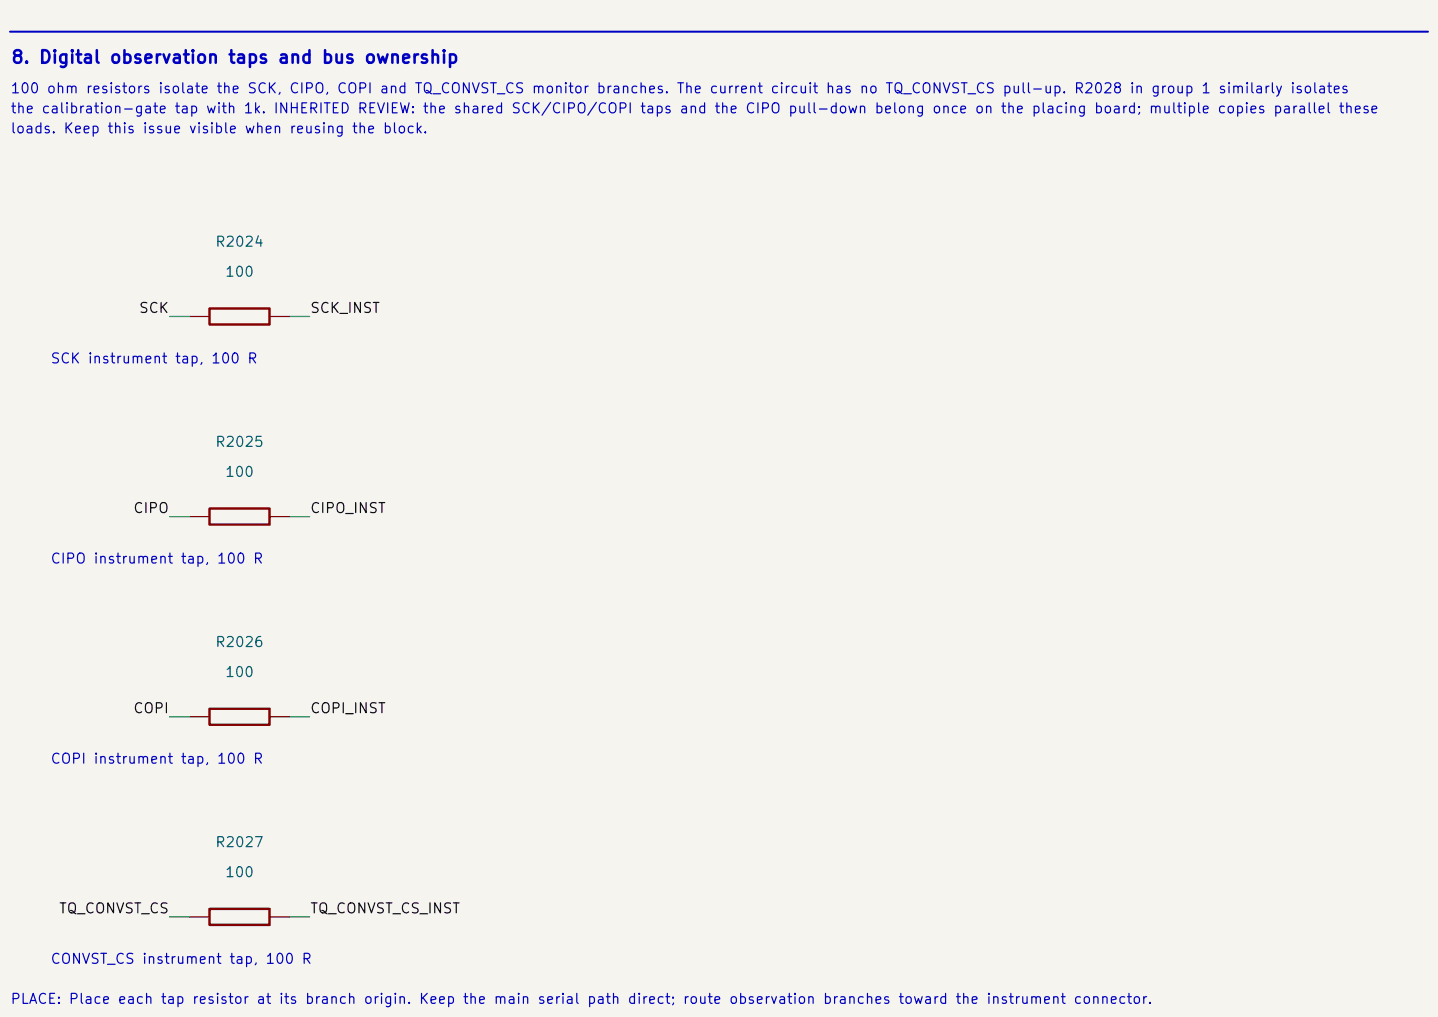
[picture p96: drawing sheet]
<svg xmlns="http://www.w3.org/2000/svg" width="297mm" height="210mm" viewBox="0 0 297 210" stroke-linecap="round" stroke-linejoin="round" font-family="sans-serif">
<defs><g id="words">
<text font-size="2.6" fill="#0000c2" x="2.1" y="13.7">8. Digital observation taps and bus ownership</text>
<g font-size="2.1" fill="#0000c2">
<text x="2" y="23.9">the calibration-gate tap with 1k. INHERITED REVIEW: the shared SCK/CIPO/COPI taps and the CIPO pull-down belong once on the placing board; multiple copies parallel these</text>
<text x="2" y="19.8">100 ohm resistors isolate the SCK, CIPO, COPI and TQ_CONVST_CS monitor branches. The current circuit has no TQ_CONVST_CS pull-up. R2028 in group 1 similarly isolates</text>
<text x="2" y="28.1">loads. Keep this issue visible when reusing the block.</text>
<text x="10.3" y="75.6">SCK instrument tap, 100 R</text>
<text x="10.3" y="116.9">CIPO instrument tap, 100 R</text>
<text x="10.3" y="158.2">COPI instrument tap, 100 R</text>
<text x="10.3" y="199.5">CONVST_CS instrument tap, 100 R</text>
<text x="2" y="207.8">PLACE: Place each tap resistor at its branch origin. Keep the main serial path direct; route observation branches toward the instrument connector.</text>
</g>
<g font-size="2.1" fill="#006464">
<text x="44.3" y="51.5">R2024</text>
<text x="46.3" y="57.7">100</text>
<text x="44.3" y="92.8">R2025</text>
<text x="46.3" y="99">100</text>
<text x="44.3" y="134.1">R2026</text>
<text x="46.3" y="140.3">100</text>
<text x="44.3" y="175.5">R2027</text>
<text x="46.3" y="181.7">100</text>
</g>
<g font-size="2.1" fill="#0f0f0f">
<text x="28.5" y="65.1">SCK</text>
<text x="63.9" y="65.1">SCK_INST</text>
<text x="27.4" y="106.5">CIPO</text>
<text x="63.9" y="106.5">CIPO_INST</text>
<text x="27.4" y="147.8">COPI</text>
<text x="63.9" y="147.8">COPI_INST</text>
<text x="12" y="189.1">TQ_CONVST_CS</text>
<text x="63.9" y="189.1">TQ_CONVST_CS_INST</text>
</g>
</g></defs>
<path d="M-.1 -.1h297.2v210.2h-297.2z" fill="#f5f4ef" stroke="#f5f4ef" stroke-width=".21"/>
<path d="M43.3 63.7h12.4v3.3h-12.4zM43.3 105h12.4v3.3h-12.4zM43.3 146.4h12.4v3.3h-12.4zM43.3 187.7h12.4v3.3h-12.4z" fill="none" stroke="#840000" stroke-width=".5"/>
<path d="M39.2 65.4h4.1M55.7 65.4h4.1M39.2 106.7h4.1M55.7 106.7h4.1M39.2 148h4.1M55.7 148h4.1M39.2 189.3h4.1M55.7 189.3h4.1" fill="none" stroke="#840000" stroke-width=".25"/>
<path d="M2.1 6.5h292.8" fill="none" stroke="#0000c2" stroke-width=".41"/>
<path d="M35 65.4h4.2M59.8 65.4h4.1M35 106.7h4.2M59.8 106.7h4.1M35 148h4.2M59.8 148h4.1M35 189.3h4.2M59.8 189.3h4.1" fill="none" stroke="#009600" stroke-width=".25"/>
<use href="#words"/>
</svg>
